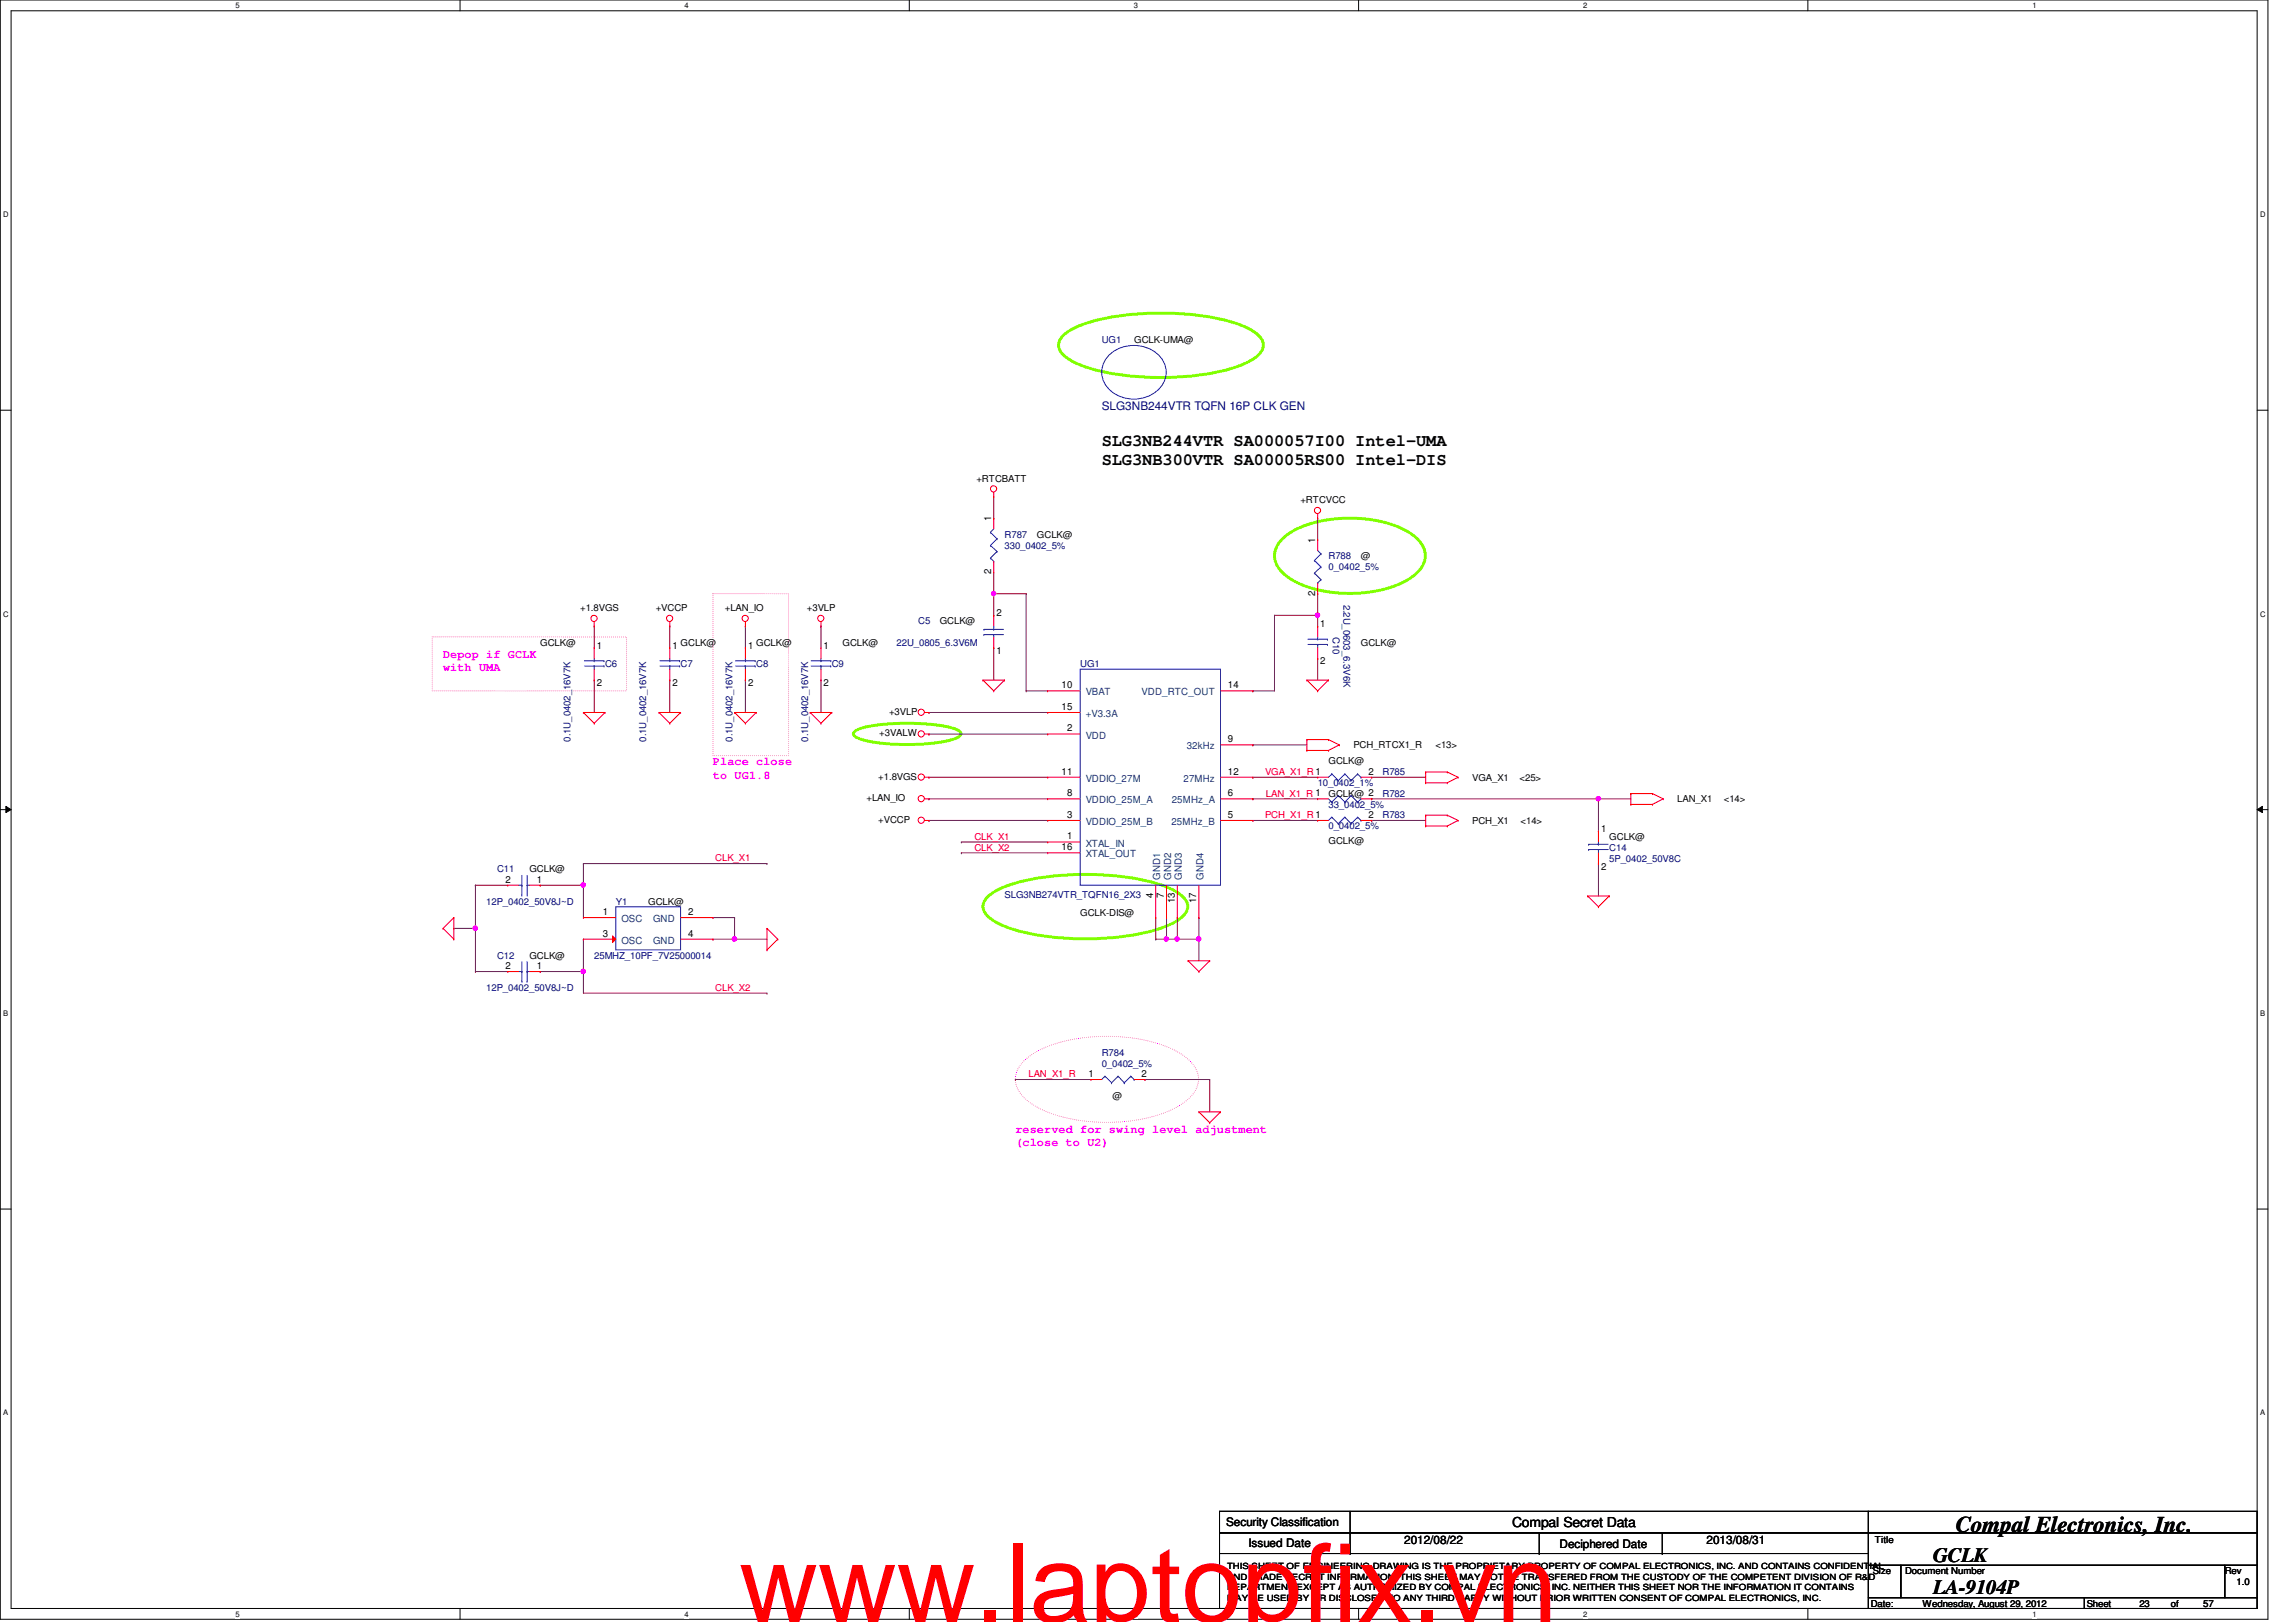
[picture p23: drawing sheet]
<svg xmlns="http://www.w3.org/2000/svg" width="297mm" height="210mm" viewBox="0 0 297 210" stroke-linecap="round" stroke-linejoin="round" font-family="sans-serif">
<defs><g id="words">
<text font-size="14.1" fill="#f00" x="95.6" y="209.9">www.laptopfix.vn</text>
<text font-size="2.9" x="253" y="198.2">Compal Electronics, Inc.</text>
<g font-size="2.6">
<text x="250.1" y="202.1">GCLK</text>
<text x="250.1" y="206.3">LA-9104P</text>
</g>
<g font-size="2.2">
<text x="142.5" y="57.7">SLG3NB244VTR SA000057I00 Intel-UMA</text>
<text x="142.5" y="60.2">SLG3NB300VTR SA00005RS00 Intel-DIS</text>
</g>
<text font-size="1.8" x="195.6" y="197.6">Compal Secret Data</text>
<text font-size="1.5" fill="#000080" x="142.5" y="53.1">SLG3NB244VTR TQFN 16P CLK GEN</text>
<g font-size="1.5" fill="#f0f">
<text x="57.3" y="85.1">Depop if GCLK</text>
<text x="57.3" y="86.8">with UMA</text>
<text x="92.2" y="99.1">Place close</text>
<text x="92.2" y="100.8">to UG1.8</text>
<text x="131.4" y="146.6">reserved for swing level adjustment</text>
<text x="131.4" y="148.3">(close to U2)</text>
</g>
<g font-size="1.5">
<text x="158.6" y="197.5">Security Classification</text>
<text x="161.5" y="200.2">Issued Date</text>
<text x="181.6" y="199.8">2012/08/22</text>
<text x="201.8" y="200.3">Deciphered Date</text>
<text x="220.8" y="199.8">2013/08/31</text>
</g>
<g font-size="1.3">
<text x="128.2" y="67.5" transform="rotate(-90 128.2 67.5)">1</text>
<text x="170.1" y="70.3" transform="rotate(-90 170.1 70.3)">1</text>
<text x="128.2" y="74.3" transform="rotate(-90 128.2 74.3)">2</text>
<text x="170.1" y="77.1" transform="rotate(-90 170.1 77.1)">2</text>
<text x="77.2" y="83.9">1</text>
<text x="87" y="83.9">1</text>
<text x="96.8" y="83.9">1</text>
<text x="106.5" y="83.9">1</text>
<text x="128.9" y="79.8">2</text>
<text x="170.8" y="81.2">1</text>
<text x="77.2" y="88.8">2</text>
<text x="87" y="88.8">2</text>
<text x="96.8" y="88.8">2</text>
<text x="106.5" y="88.8">2</text>
<text x="128.9" y="84.6">1</text>
<text x="137.3" y="89.1">10</text>
<text x="158.9" y="89.1">14</text>
<text x="170.8" y="86">2</text>
<text x="137.3" y="91.9">15</text>
<text x="138" y="94.7">2</text>
<text x="137.3" y="100.2">11</text>
<text x="158.9" y="96.1">9</text>
<text x="158.9" y="100.2">12</text>
<text x="177" y="100.2">2</text>
<text x="138" y="105.8">3</text>
<text x="138" y="103">8</text>
<text x="158.9" y="105.8">5</text>
<text x="158.9" y="103">6</text>
<text x="177" y="105.8">2</text>
<text x="207.1" y="107.7">1</text>
<text x="137.3" y="110">16</text>
<text x="138" y="108.6">1</text>
<text x="207.1" y="112.5">2</text>
<text x="65.4" y="114.2">2</text>
<text x="69.5" y="114.2">1</text>
<text x="78" y="118.4">1</text>
<text x="89" y="118.4">2</text>
<text x="149.2" y="116.2" transform="rotate(-90 149.2 116.2)">4</text>
<text x="150.6" y="116.2" transform="rotate(-90 150.6 116.2)">7</text>
<text x="152" y="116.9" transform="rotate(-90 152 116.9)">13</text>
<text x="154.8" y="116.9" transform="rotate(-90 154.8 116.9)">17</text>
<text x="65.4" y="125.4">2</text>
<text x="69.5" y="125.4">1</text>
<text x="78" y="121.2">3</text>
<text x="89" y="121.2">4</text>
<text x="140.8" y="139.4">1</text>
<text x="147.7" y="139.4">2</text>
</g>
<g font-size="1.3" fill="#004080">
<text x="140.5" y="95.6">VDD</text>
<text x="140.5" y="90">VBAT</text>
<text x="140.5" y="92.8">+V3.3A</text>
<text x="147.7" y="90">VDD_RTC_OUT</text>
<text x="140.5" y="101.2">VDDIO_27M</text>
<text x="153.1" y="101.2">27MHz</text>
<text x="153.5" y="97">32kHz</text>
<text x="140.5" y="106.8">VDDIO_25M_B</text>
<text x="140.5" y="104">VDDIO_25M_A</text>
<text x="151.5" y="106.8">25MHz_B</text>
<text x="151.6" y="104">25MHz_A</text>
<text x="140.5" y="109.6">XTAL_IN</text>
<text x="140.5" y="111">XTAL_OUT</text>
<text x="150.1" y="113.8" transform="rotate(-90 150.1 113.8)">GND1</text>
<text x="151.5" y="113.8" transform="rotate(-90 151.5 113.8)">GND2</text>
<text x="152.9" y="113.8" transform="rotate(-90 152.9 113.8)">GND3</text>
<text x="155.7" y="113.8" transform="rotate(-90 155.7 113.8)">GND4</text>
<text x="80.4" y="119.3">OSC</text>
<text x="84.5" y="119.3">GND</text>
<text x="80.4" y="122.1">OSC</text>
<text x="84.5" y="122.1">GND</text>
</g>
<g font-size="1.2" fill="#000080">
<text x="142.5" y="44.4">UG1</text>
<text x="130" y="69.6">R787</text>
<text x="130" y="71">330_0402_5%</text>
<text x="171.9" y="72.4">R788</text>
<text x="171.9" y="73.8">0_0402_5%</text>
<text x="116" y="83.6">22U_0805_6.3V6M</text>
<text x="118.8" y="80.8">C5</text>
<text x="172.4" y="82.4" transform="rotate(90 172.4 82.4)">C10</text>
<text x="173.8" y="78.2" transform="rotate(90 173.8 78.2)">2.2U_0603_6.3V6K</text>
<text x="78.3" y="86.4">C6</text>
<text x="88" y="86.4">C7</text>
<text x="97.8" y="86.4">C8</text>
<text x="107.6" y="86.4">C9</text>
<text x="139.7" y="86.4">UG1</text>
<text x="73.8" y="96" transform="rotate(-90 73.8 96)">0.1U_0402_16V7K</text>
<text x="83.6" y="96" transform="rotate(-90 83.6 96)">0.1U_0402_16V7K</text>
<text x="94.8" y="96" transform="rotate(-90 94.8 96)">0.1U_0402_16V7K</text>
<text x="104.6" y="96" transform="rotate(-90 104.6 96)">0.1U_0402_16V7K</text>
<text x="170.5" y="101.7">10_0402_1%</text>
<text x="178.9" y="100.3">R785</text>
<text x="171.9" y="107.3">0_0402_5%</text>
<text x="171.9" y="104.5">33_0402_5%</text>
<text x="178.9" y="105.9">R783</text>
<text x="178.9" y="103.1">R782</text>
<text x="64.3" y="112.9">C11</text>
<text x="208.2" y="110.1">C14</text>
<text x="208.2" y="111.5">5P_0402_50V8C</text>
<text x="62.9" y="117.1">12P_0402_50V8J~D</text>
<text x="79.7" y="117.1">Y1</text>
<text x="130" y="116.2">SLG3NB274VTR_TQFN16_2X3</text>
<text x="64.3" y="124.1">C12</text>
<text x="76.9" y="124.1">25MHZ_10PF_7V25000014</text>
<text x="62.9" y="128.3">12P_0402_50V8J~D</text>
<text x="142.5" y="136.7">R784</text>
<text x="142.5" y="138">0_0402_5%</text>
</g>
<g font-size="1.2">
<text x="146.7" y="44.4">GCLK-UMA@</text>
<text x="126.3" y="62.3">+RTCBATT</text>
<text x="168.2" y="65.1">+RTCVCC</text>
<text x="134.2" y="69.6">GCLK@</text>
<text x="176.1" y="72.4">@</text>
<text x="69.9" y="83.6">GCLK@</text>
<text x="75.1" y="79.1">+1.8VGS</text>
<text x="84.8" y="79.1">+VCCP</text>
<text x="88" y="83.6">GCLK@</text>
<text x="93.8" y="79.1">+LAN_IO</text>
<text x="97.8" y="83.6">GCLK@</text>
<text x="104.4" y="79.1">+3VLP</text>
<text x="109" y="83.6">GCLK@</text>
<text x="121.6" y="80.8">GCLK@</text>
<text x="176.1" y="83.6">GCLK@</text>
<text x="113.7" y="95.3">+3VALW</text>
<text x="115" y="92.5">+3VLP</text>
<text x="113.6" y="100.9">+1.8VGS</text>
<text x="171.9" y="98.9">GCLK@</text>
<text x="175.1" y="96.9">PCH_RTCX1_R</text>
<text x="185.7" y="96.9">&lt;13&gt;</text>
<text x="190.5" y="101">VGA_X1</text>
<text x="196.6" y="101">&lt;25&gt;</text>
<text x="112.1" y="103.7">+LAN_IO</text>
<text x="113.6" y="106.5">+VCCP</text>
<text x="171.9" y="103.1">GCLK@ 2</text>
<text x="190.5" y="106.6">PCH_X1</text>
<text x="196.7" y="106.6">&lt;14&gt;</text>
<text x="217" y="103.8">LAN_X1</text>
<text x="223" y="103.8">&lt;14&gt;</text>
<text x="68.5" y="112.9">GCLK@</text>
<text x="171.9" y="109.3">GCLK@</text>
<text x="208.2" y="108.7">GCLK@</text>
<text x="83.9" y="117.1">GCLK@</text>
<text x="139.7" y="118.5">GCLK-DIS@</text>
<text x="68.5" y="124.1">GCLK@</text>
<text x="143.9" y="142.2">@</text>
<text x="242.3" y="203.7">Size</text>
<text x="242.6" y="199.6">Title</text>
<text x="246.5" y="203.7">Document Number</text>
<text x="287.8" y="203.7">Rev</text>
<text x="242" y="207.9">Date:</text>
<text x="248.7" y="207.9">Wednesday, August 29, 2012</text>
<text x="270" y="207.9">Sheet</text>
<text x="276.8" y="207.9">23</text>
<text x="280.8" y="207.9">of</text>
<text x="285" y="207.9">57</text>
<text x="289.3" y="205.1">1.0</text>
</g>
<g font-size="1.2" fill="#f00">
<text x="163.7" y="100.3">VGA_X1_R1</text>
<text x="163.7" y="105.9">PCH_X1_R1</text>
<text x="163.8" y="103.1">LAN_X1_R 1</text>
<text x="92.5" y="111.5">CLK_X1</text>
<text x="126.1" y="110.1">CLK_X2</text>
<text x="126.1" y="108.7">CLK_X1</text>
<text x="92.5" y="128.2">CLK_X2</text>
<text x="133.1" y="139.4">LAN_X1_R</text>
</g>
<g font-size="1.1">
<text x="158.7" y="203.1">THIS SHEET OF ENGINEERING DRAWING IS THE PROPRIETARY PROPERTY OF COMPAL ELECTRONICS, INC. AND CONTAINS CONFIDENTIAL</text>
<text x="158.8" y="204.4">AND TRADE SECRET INFORMATION. THIS SHEET MAY NOT BE TRANSFERED FROM THE CUSTODY OF THE COMPETENT DIVISION OF R&amp;D</text>
<text x="158.8" y="205.8">DEPARTMENT EXCEPT AS AUTHORIZED BY COMPAL ELECTRONICS, INC. NEITHER THIS SHEET NOR THE INFORMATION IT CONTAINS</text>
<text x="158.8" y="207.1">MAY BE USED BY OR DISCLOSED TO ANY THIRD PARTY WITHOUT PRIOR WRITTEN CONSENT OF COMPAL ELECTRONICS, INC.</text>
</g>
<g font-size="1">
<text x="30.5" y="1.1">5</text>
<text x="88.6" y="1.1">4</text>
<text x="146.7" y="1.1">3</text>
<text x="204.8" y="1.1">2</text>
<text x="262.9" y="1.1">1</text>
<text x=".4" y="28.1">D</text>
<text x="292.4" y="28.1">D</text>
<text x=".4" y="79.8">C</text>
<text x="292.4" y="79.8">C</text>
<text x=".4" y="131.5">B</text>
<text x="292.4" y="131.5">B</text>
<text x=".4" y="183.2">A</text>
<text x="292.4" y="183.2">A</text>
<text x="30.5" y="209.2">5</text>
<text x="88.6" y="209.2">4</text>
<text x="146.7" y="209.2">3</text>
<text x="204.8" y="209.2">2</text>
<text x="262.9" y="209.2">1</text>
</g>
</g></defs>
<path d="M0 0h293.4v209.5h-293.4zM1.4 1.4h290.6v206.8h-290.6z" fill="none" stroke="#000" stroke-width=".13"/>
<g fill="#fff">
<path d="M30.5 .2h.5v1.1h-.5z"/>
<path d="M30.5 208.3h.5v1.1h-.5z"/>
</g>
<path d="M59.5 0v1.4M59.5 208.2v1.3" fill="none" stroke="#000" stroke-width=".13"/>
<g fill="#fff">
<path d="M88.6 .2h.5v1.1h-.5z"/>
<path d="M88.6 208.3h.5v1.1h-.5z"/>
</g>
<path d="M117.6 0v1.4M117.6 208.2v1.3" fill="none" stroke="#000" stroke-width=".13"/>
<g fill="#fff">
<path d="M146.7 .2h.5v1.1h-.5z"/>
<path d="M146.7 208.3h.5v1.1h-.5z"/>
</g>
<path d="M175.8 0v1.4M175.8 208.2v1.3" fill="none" stroke="#000" stroke-width=".13"/>
<g fill="#fff">
<path d="M204.8 .2h.6v1.1h-.6z"/>
<path d="M204.8 208.3h.6v1.1h-.6z"/>
</g>
<path d="M233.9 0v1.4M233.9 208.2v1.3" fill="none" stroke="#000" stroke-width=".13"/>
<g fill="#fff">
<path d="M262.9 .2h.6v1.1h-.6z"/>
<path d="M262.9 208.3h.6v1.1h-.6z"/>
<path d="M.4 27.2h.7v1.1h-.7z"/>
<path d="M292.4 27.2h.7v1.1h-.7z"/>
<path d="M.4 78.9h.7v1.1h-.7z"/>
<path d="M292.4 78.9h.7v1.1h-.7z"/>
</g>
<path d="M0 53.1h1.4M292 53.1h1.4" fill="none" stroke="#000" stroke-width=".13"/>
<g fill="#fff">
<path d="M.4 130.6h.7v1.1h-.7z"/>
<path d="M292.4 130.6h.6v1.1h-.6z"/>
</g>
<path d="M0 104.8h1.4M.8 104.4l.6 .4-.6 .4zM292 104.8l.7-.4v.8zM292 104.8h1.4" fill="none" stroke="#000" stroke-width=".13"/>
<path d="M.8 104.4l.6 .4-.6 .4zM292 104.8l.7-.4v.8z" fill="#000"/>
<g fill="#fff">
<path d="M.4 182.3h.7v1.1h-.7z"/>
<path d="M292.4 182.3h.6v1.1h-.6z"/>
</g>
<path d="M0 156.5h1.4M292 156.5h1.4" fill="none" stroke="#000" stroke-width=".13"/>
<path d="M92.2 76.8h9.8v21h-9.8zM55.9 82.4h25.2v7h-25.2zM132.3 137.5a11.7 11.7 0 0 1 6.3-3 22.9 22.9 0 0 1 13 1.2 6.1 6.1 0 0 1 3.4 3.2 3 3 0 0 1-.9 2.9 11.8 11.8 0 0 1-6.3 3 22.7 22.7 0 0 1-13-1.2 6.1 6.1 0 0 1-3.3-3.2 3 3 0 0 1 .8-2.9z" fill="none" stroke="#f0f" stroke-width=".13" stroke-dasharray="0 .3"/>
<path d="M137.4 43.6a7.7 7.7 0 0 1 3.4-1.9 36.6 36.6 0 0 1 18.8 0 7.8 7.8 0 0 1 3.4 1.9 1.52 1.52 0 0 1 0 2.2 7.8 7.8 0 0 1-3.4 1.8 36 36 0 0 1-18.8 0 7.8 7.8 0 0 1-3.4-1.8 1.52 1.52 0 0 1 0-2.2zM165.8 69.9a10.5 10.5 0 0 1 6-2.6 16.8 16.8 0 0 1 10.2 1.4 4.2 4.2 0 0 1 2.4 3.2 3.4 3.4 0 0 1-1.6 2.7 15 15 0 0 1-9.6 2.1 13 13 0 0 1-6.7-2.1 3.2 3.2 0 0 1-1.5-3.4l.3-.7zM110.5 94.7a4.8 4.8 0 0 1 2.4-.8 28.6 28.6 0 0 1 10.5 .4l.8 .4 .1 .3-.1 .2a8.9 8.9 0 0 1-4.4 1.1 25.2 25.2 0 0 1-8.5-.6l-.8-.5-.1-.2zM127.6 116.2a7.7 7.7 0 0 1 3.4-1.8 36.6 36.6 0 0 1 18.8 0 7.8 7.8 0 0 1 3.4 1.8 1.52 1.52 0 0 1 0 2.2 7.8 7.8 0 0 1-3.4 1.9 36 36 0 0 1-18.8 0 7.8 7.8 0 0 1-3.4-1.9 1.52 1.52 0 0 1 0-2.2z" fill="none" stroke="#80ff00" stroke-width=".38"/>
<g fill="none" stroke="#800040" stroke-width=".13">
<path d="M76.9 88h.1M76.9 81h.1M76.9 81v2.8M76.9 88v4.2M106.2 81h.1M106.2 88h.1M106.2 81v2.8M106.2 88v4.2M120.2 92.2h15.3M120.2 92.2h.1M162.1 96.4h7M162.1 96.4h.1"/>
<path d="M120.2 100.6h15.3M120.2 100.6h.1M124.4 110.4h11.1M124.4 109h11.1M124.4 110.4h.1M124.4 109h.1M155.1 118.7h.1M155.1 118.7v2.8h-2.8M162.1 103.4h.1M162.1 106.2h.1M162.1 103.4h8.4M162.1 106.2h8.4"/>
<path d="M177.5 106.2h.1M177.5 106.2h6.9M206.8 103.4h.1M206.8 103.4h4.2M131.4 139.7h.1M131.4 139.7h9.7M148.1 139.7h.1M148.1 139.7h8.4M152.3 121.5h.1M156.5 139.7h.1M156.5 139.7v4.2"/>
</g>
<circle cx="155.1" cy="121.5" r=".29" fill="#f0f"/>
<circle cx="155.1" cy="121.5" r=".29" fill="none" stroke="#f0f" stroke-width=".13"/>
<circle cx="152.3" cy="121.5" r=".29" fill="#f0f"/>
<circle cx="152.3" cy="121.5" r=".29" fill="none" stroke="#f0f" stroke-width=".13"/>
<path d="M149.5 118.7h.1M149.5 118.7v2.8M152.3 118.7h.1M152.3 118.7v2.8h-1.4M150.9 121.5h.1M155.1 121.5h.1M155.1 121.5v2.8" fill="none" stroke="#800040" stroke-width=".13"/>
<circle cx="150.9" cy="121.5" r=".29" fill="#f0f"/>
<circle cx="150.9" cy="121.5" r=".29" fill="none" stroke="#f0f" stroke-width=".13"/>
<g fill="none" stroke="#800040" stroke-width=".13">
<path d="M164.9 79.6h.1M164.9 79.6v9.8h-2.8M170.5 79.6h.1M170.5 79.6v1.4M86.7 81h.1M86.7 88h.1M86.7 81v2.8M86.7 88v4.2M96.4 81h.1M96.4 88h.1M96.4 81v2.8M96.4 88v4.2"/>
<path d="M162.1 89.4h.1M120.2 103.4h15.3M120.2 106.2h15.3M120.2 103.4h.1M120.2 106.2h.1M150.9 118.7h.1M150.9 118.7v2.8h-1.4M149.5 121.5h.1"/>
</g>
<circle cx="170.4" cy="79.6" r=".29" fill="#f0f"/>
<circle cx="170.4" cy="79.6" r=".29" fill="none" stroke="#f0f" stroke-width=".13"/>
<path d="M164.9 79.6h5.6M164.9 79.6h.1M170.5 85.2h.1M170.5 85.2v2.8M162.1 100.6h.1M162.1 100.6h8.4M177.5 100.6h.1M177.5 100.6h6.9M206.8 107.6h.1M206.8 103.4v4.2" fill="none" stroke="#800040" stroke-width=".13"/>
<circle cx="206.8" cy="103.4" r=".29" fill="#f0f"/>
<circle cx="206.8" cy="103.4" r=".29" fill="none" stroke="#f0f" stroke-width=".13"/>
<g fill="none" stroke="#800040" stroke-width=".13">
<path d="M61.5 114.6h.1M61.5 114.6v5.5h-2.8M61.5 114.6h4.2M69.9 114.6h5.6M69.9 114.6h.1M75.5 114.6h.1M75.5 111.8h23.7M75.5 114.6v4.1M99.2 111.8h.1M177.5 103.4h.1M177.5 103.4h29.3M206.8 111.8h.1"/>
<path d="M206.8 111.8v4.2M58.7 120.1h.1M61.5 125.7h.1M61.5 125.7h4.2M69.9 125.7h.1M75.5 121.5h.1M75.5 121.5v4.2h-5.6"/>
</g>
<circle cx="61.5" cy="120.1" r=".29" fill="#f0f"/>
<circle cx="61.5" cy="120.1" r=".29" fill="none" stroke="#f0f" stroke-width=".13"/>
<path d="M75.5 111.8h.1M75.5 111.8v2.8M92.2 118.7h.1M92.2 118.7h2.8M95 118.7h.1M95 118.7v2.8h-2.8M61.5 120.1h.1M61.5 120.1v5.6M92.2 121.5h.1" fill="none" stroke="#800040" stroke-width=".13"/>
<circle cx="75.4" cy="114.5" r=".29" fill="#f0f"/>
<circle cx="75.4" cy="114.5" r=".29" fill="none" stroke="#f0f" stroke-width=".13"/>
<path d="M95 121.5h.1M95 121.5h4.2" fill="none" stroke="#800040" stroke-width=".13"/>
<circle cx="95" cy="121.5" r=".29" fill="#f0f"/>
<circle cx="95" cy="121.5" r=".29" fill="none" stroke="#f0f" stroke-width=".13"/>
<path d="M75.5 125.7h.1M75.5 125.7v2.8" fill="none" stroke="#800040" stroke-width=".13"/>
<circle cx="75.4" cy="125.7" r=".29" fill="#f0f"/>
<circle cx="75.4" cy="125.7" r=".29" fill="none" stroke="#f0f" stroke-width=".13"/>
<g fill="none" stroke="#800040" stroke-width=".13">
<path d="M128.6 67.1h.1M128.6 79.6h.1M128.6 76.8h.1M128.6 64.3v2.8M128.6 76.8v2.8M128.6 76.8h4.2M132.8 76.8h.1M132.8 76.8v12.6M120.2 95h15.3M120.2 95h.1M128.6 83.8h.1M128.6 83.8v4.2"/>
<path d="M132.8 89.4h.1M132.8 89.4h2.7M75.5 128.5h23.7M99.2 128.5h.1"/>
</g>
<circle cx="128.5" cy="76.8" r=".29" fill="#f0f"/>
<circle cx="128.5" cy="76.8" r=".29" fill="none" stroke="#f0f" stroke-width=".13"/>
<path d="M128.6 76.8h.1M128.6 74v2.8M170.5 67.1h.1M170.5 76.8h.1M170.5 67.1v2.7M170.5 76.8v2.8" fill="none" stroke="#800040" stroke-width=".13"/>
<g fill="none" stroke="#f00" stroke-width=".13">
<path d="M128.6 64.3h.1M128.6 63.7v.6M170.5 67.1h.1M170.5 66.5v.6M75.5 92.2l1.4 1.4M75.5 92.2h.1M75.5 92.2h2.8M76.9 81h.1M76.9 93.6h.1M76.9 80.5v.5M78.3 92.2h.1M78.3 92.2l-1.4 1.4"/>
<path d="M85.3 92.2l1.4 1.4M85.3 92.2h.1M85.3 92.2h2.7M86.7 81h.1M86.7 93.6h.1M86.7 80.5v.5M88 92.2h.1M88 92.2l-1.3 1.4M95 92.2l1.4 1.4M95 92.2h.1M95 92.2h2.8M96.4 93.6h.1"/>
<path d="M96.4 81h.1M96.4 83.8h.1M96.4 88h.1M96.4 80.5v.5M96.4 83.8v1.4M96.4 86.6v1.4M97.8 92.2h.1M97.8 92.2l-1.4 1.4M104.8 92.2l1.4 1.4M104.8 92.2h.1M104.8 92.2h2.8M106.2 81h.1"/>
<path d="M106.2 93.6h.1M106.2 80.5v.5M107.6 92.2h.1M107.6 92.2l-1.4 1.4M119.6 92.2h.6M119.6 95h.6M120.2 92.2h.1M120.2 95h.1M127.2 88l1.4 1.4M127.2 88h.1M127.2 88h2.8M128.6 89.4h.1"/>
<path d="M130 88h.1M130 88l-1.4 1.4M169.1 97.1h.1M169.1 95.7h.1M169.1 88h.1M169.1 95.7h2.8M169.1 95.7v1.4M169.1 88h2.8M169.1 97.1h2.8M169.1 88l1.4 1.4M170.5 89.4h.1M171.9 95.7h.1"/>
<path d="M171.9 97.1h.1M171.9 88h.1M171.9 95.7l1.4 .7M171.9 88l-1.4 1.4M173.3 96.4h.1M173.3 96.4l-1.4 .7M184.4 99.9h.1M184.4 99.9v1.4M184.4 99.9h2.8M187.2 99.9h.1M187.2 99.9l1.4 .7M58.7 118.7h.1"/>
<path d="M58.7 118.7v2.8M58.7 118.7l-1.4 1.4M75.5 118.7h4.2M75.5 118.7h.1M119.6 106.2h.6M119.6 100.6h.6M119.6 103.4h.6M120.2 106.2h.1M120.2 100.6h.1M120.2 103.4h.1M184.4 106.9h2.8M184.4 101.3h2.8"/>
<path d="M184.4 106.9h.1M184.4 105.5h.1M184.4 101.3h.1M184.4 105.5h2.8M184.4 105.5v1.4M187.2 105.5h.1M187.2 106.9h.1M187.2 101.3h.1M187.2 105.5l1.4 .7M188.6 106.2h.1M188.6 100.6h.1M188.6 106.2l-1.4 .7"/>
<path d="M188.6 100.6l-1.4 .7M205.4 116h.1M205.4 116h2.8M205.4 116l1.4 1.3M206.8 117.3h.1M208.2 116h.1M208.2 116l-1.4 1.3M211 104.1h2.8M211 104.1h.1M211 102.7h.1M211 102.7h2.8M211 102.7v1.4"/>
<path d="M213.8 102.7h.1M213.8 104.1h.1M213.8 102.7l1.4 .7M215.2 103.4h.1M215.2 103.4l-1.4 .7M57.3 120.1h.1M57.3 120.1l1.4 1.4M58.7 121.5h.1M99.2 120.1l1.4 1.4M99.2 122.9h.1M99.2 120.1h.1M99.2 120.1v2.8"/>
<path d="M100.6 121.5h.1M100.6 121.5l-1.4 1.4M153.7 124.3h.1M153.7 124.3h2.8M153.7 124.3l1.4 1.4M155.1 125.7h.1M156.5 124.3h.1M156.5 124.3l-1.4 1.4M155.1 143.9l1.4 1.4M155.1 143.9h.1M155.1 143.9h2.8M156.5 145.3h.1"/>
<path d="M157.9 143.9h.1M157.9 143.9l-1.4 1.4"/>
<circle cx="128.5" cy="63.3" r=".4"/>
<circle cx="170.4" cy="66.1" r=".4"/>
<circle cx="76.9" cy="80" r=".4"/>
<circle cx="86.6" cy="80" r=".4"/>
<circle cx="96.4" cy="80" r=".4"/>
<circle cx="106.2" cy="80" r=".4"/>
<circle cx="119.2" cy="95" r=".4"/>
<circle cx="119.2" cy="92.2" r=".4"/>
<circle cx="119.2" cy="106.1" r=".4"/>
<circle cx="119.2" cy="103.4" r=".4"/>
<circle cx="119.2" cy="100.6" r=".4"/>
</g>
<g fill="none" stroke="#000" stroke-width=".13">
<path d="M157.8 195.6h83.9v2.8h-83.9zM157.8 198.4h83.9v2.6h-83.9zM174.7 198.4h.1M174.7 195.6v5.4M199.1 198.4v2.6M215 198.4v2.6M241.7 195.6h50.3v2.8h-50.3zM241.7 198.4h50.3v4.2h-50.3zM157.8 201h83.9v7.2h-83.9zM174.7 201h.1M199.1 201h.1M215 201h.1"/>
<path d="M241.7 202.6h4.2v4.2h-4.2zM241.7 206.8h28v1.4h-28zM245.9 202.6h41.9v4.2h-41.9zM269.7 206.8h22.3v1.4h-22.3zM287.8 202.6h4.2v4.2h-4.2z"/>
</g>
<path d="M95.2 86.2h2.5M95.2 85.5h2.5M96.4 85.5h.1M96.4 86.2h.1M96.4 85.2v.3M96.4 86.2v.4M97.7 86.2h.1M97.7 85.5h.1M79.7 117.3h8.3v5.6h-8.3z" fill="none" stroke="#00f" stroke-width=".13"/>
<path d="M79.2 121.1l.5 .4-.5 .5z" fill="#f00"/>
<g fill="none" stroke="#f00" stroke-width=".13">
<path d="M128.6 67.1h.1M128.6 74h.1M128.6 79.6h.1M128.6 67.1v1.4M128.6 72.6v1.4M128.6 79.6v1.4M170.5 69.8h.1M170.5 76.8h.1M170.5 69.8v1.4M170.5 75.4v1.4M76.9 83.8h.1M76.9 88h.1"/>
<path d="M76.9 83.8v1.4M76.9 86.6v1.4M86.7 83.8h.1M86.7 88h.1M86.7 83.8v1.4M86.7 86.6v1.4M106.2 83.8h.1M106.2 88h.1M106.2 83.8v1.4M106.2 86.6v1.4M128.6 83.8h.1M128.6 82.4v1.4"/>
<path d="M135.5 95h.1M135.5 89.4h.1M135.5 92.2h.1M135.5 95h4.2M135.5 89.4h4.2M135.5 92.2h4.2M157.9 96.4h4.2M157.9 89.4h4.2M162.1 96.4h.1M162.1 89.4h.1M170.5 81h.1M170.5 85.2h.1"/>
<path d="M170.5 81v1.4M170.5 83.8v1.4M65.7 114.6h1.4M65.7 114.6h.1M68.5 114.6h1.4M69.9 114.6h.1M88 118.7h4.2M92.2 118.7h.1M135.5 109h.1M135.5 106.2h.1M135.5 103.4h.1M135.5 100.6h.1"/>
<path d="M135.5 110.4h.1M135.5 106.2h4.2M135.5 109h4.2M135.5 103.4h4.2M135.5 100.6h4.2M135.5 110.4h4.2M149.5 118.7h.1M149.5 114.6v4.1M150.9 118.7h.1M150.9 114.6v4.1M152.3 118.7h.1M152.3 114.6v4.1"/>
<path d="M155.1 118.7h.1M155.1 114.6v4.1M157.9 106.2h4.2M157.9 103.4h4.2M157.9 100.6h4.2M162.1 106.2h.1M162.1 103.4h.1M162.1 100.6h.1M170.5 106.2h1.4M170.5 103.4h1.4M170.5 100.6h1.4M170.5 106.2h.1"/>
<path d="M170.5 103.4h.1M170.5 100.6h.1M176.1 106.2h1.4M176.1 103.4h1.4M176.1 100.6h1.4M177.5 106.2h.1M177.5 103.4h.1M177.5 100.6h.1M206.8 107.6h.1M206.8 111.8h.1M206.8 107.6v1.4M206.8 110.4v1.4"/>
<path d="M65.7 125.7h1.4M65.7 125.7h.1M68.5 125.7h1.4M69.9 125.7h.1M75.5 121.5h4.2M75.5 121.5h.1M79.2 121.1l.5 .4-.5 .5zM88 121.5h4.2M92.2 121.5h.1M141.1 139.7h1.4M141.1 139.7h.1M146.7 139.7h1.4"/>
<path d="M148.1 139.7h.1"/>
</g>
<g fill="none" stroke="#00f" stroke-width=".13">
<path d="M143.7 45.7a4.6 4.6 0 0 1 6.8 1.1 3.3 3.3 0 0 1-2.2 4.6 4.5 4.5 0 0 1-5.4-1.9 3.1 3.1 0 0 1 .8-3.8zM128.1 68.9h.1M128.1 70.6h.1M128.1 72.2h.1M128.1 68.9l.9 .8M128.1 70.6l.9 .8M128.1 72.2l.5 .4M128.6 72.6h.1M128.6 68.5l-.5 .4M129 69.7h.1M129 71.4h.1M129 69.7l-.9 .9"/>
<path d="M129 71.4l-.9 .8M170 72.5h.1M170 74.2h.1M170 72.5l.9 .9M170 74.2l.9 .8M170.5 75.4h.1M170.5 71.2l.4 .5M170.9 71.7h.1M170.9 73.4h.1M170.9 75h.1M170.9 71.7l-.9 .8M170.9 73.4l-.9 .8"/>
<path d="M170.9 75l-.4 .4M75.6 86.2h2.5M75.6 85.5h2.5M76.9 85.5h.1M76.9 86.2h.1M76.9 85.2v.3M76.9 86.2v.4M78.1 86.2h.1M78.1 85.5h.1M85.4 86.2h2.5M85.4 85.5h2.5M86.7 85.5h.1"/>
<path d="M86.7 86.2h.1M86.7 85.2v.3M86.7 86.2v.4M87.9 86.2h.1M87.9 85.5h.1M104.9 86.2h2.6M104.9 85.5h2.6M106.2 85.5h.1M106.2 86.2h.1M106.2 85.2v.3M106.2 86.2v.4M107.5 86.2h.1"/>
<path d="M107.5 85.5h.1M127.3 81.4h2.5M127.3 82.1h2.5M127.3 81.4h.1M127.3 82.1h.1M128.6 82.1h.1M128.6 81.4h.1M128.6 81v.4M128.6 82.1v.3M139.7 86.6h18.2v28h-18.2zM169.2 83.4h2.5M169.2 82.7h2.5"/>
<path d="M170.5 82.7h.1M170.5 83.4h.1M170.5 82.4v.3M170.5 83.4v.4M171.7 83.4h.1M171.7 82.7h.1M67.1 114.6h.4M67.5 115.8h.1M67.5 114.6h.1M67.5 113.3v2.5M68.2 114.6h.3M68.2 114.6h.1"/>
<path d="M68.2 115.8h.1M68.2 113.3v2.5M171.9 103.4l.4 .4M172.3 105.7l-.4 .5M172.3 100.2l-.4 .4M172.3 105.7h.1M172.3 103.8h.1M172.3 100.2h.1M172.3 105.7l.8 .9M172.3 100.2l.8 .8M173.1 106.6h.1M173.1 103h.1"/>
<path d="M173.1 101h.1M173.1 103l.9 .8M173.1 103l-.8 .8M174 105.7l-.9 .9M174 100.2l-.9 .8M174 105.7h.1M174 103.8h.1M174 100.2h.1M174 105.7l.8 .9M174 100.2l.8 .8M174.8 106.6h.1M174.8 103h.1"/>
<path d="M174.8 101h.1M174.8 103l.8 .8M174.8 103l-.8 .8M175.6 105.7h.1M175.6 103.8h.1M175.6 100.2h.1M175.6 105.7l.5 .5M175.6 100.2l.5 .4M175.6 105.7l-.8 .9M175.6 100.2l-.8 .8M176.1 103.4l-.5 .4M176.1 106.2h.1"/>
<path d="M176.1 103.4h.1M176.1 100.6h.1M205.5 109.9h2.6M205.5 109.3h2.6M205.5 109.9h.1M205.5 109.3h.1M206.8 109.3h.1M206.8 109.9h.1M206.8 109v.3M206.8 109.9v.5M67.1 125.7h.4M67.5 127h.1"/>
<path d="M67.5 125.7h.1M67.5 124.5v2.5M68.2 125.7h.3M68.2 125.7h.1M68.2 127h.1M68.2 124.5v2.5M143 139.3l-.5 .4M143 139.3h.1M143 139.3l.8 .8M144.6 139.3h.1M144.6 139.3l.9 .8M144.6 139.3l-.8 .8"/>
<path d="M146.3 139.3h.1M146.3 139.3l.4 .4M146.3 139.3l-.8 .8M146.7 139.7h.1M143.8 140.1h.1M145.5 140.1h.1"/>
</g>
<circle cx="155.1" cy="121.5" r=".29" fill="#f0f"/>
<circle cx="155.1" cy="121.5" r=".29" fill="none" stroke="#f0f" stroke-width=".13"/>
<circle cx="152.3" cy="121.5" r=".29" fill="#f0f"/>
<circle cx="152.3" cy="121.5" r=".29" fill="none" stroke="#f0f" stroke-width=".13"/>
<circle cx="150.9" cy="121.5" r=".29" fill="#f0f"/>
<circle cx="150.9" cy="121.5" r=".29" fill="none" stroke="#f0f" stroke-width=".13"/>
<circle cx="170.4" cy="79.6" r=".29" fill="#f0f"/>
<circle cx="170.4" cy="79.6" r=".29" fill="none" stroke="#f0f" stroke-width=".13"/>
<circle cx="206.8" cy="103.4" r=".29" fill="#f0f"/>
<circle cx="206.8" cy="103.4" r=".29" fill="none" stroke="#f0f" stroke-width=".13"/>
<circle cx="61.5" cy="120.1" r=".29" fill="#f0f"/>
<circle cx="61.5" cy="120.1" r=".29" fill="none" stroke="#f0f" stroke-width=".13"/>
<circle cx="75.4" cy="114.5" r=".29" fill="#f0f"/>
<circle cx="75.4" cy="114.5" r=".29" fill="none" stroke="#f0f" stroke-width=".13"/>
<circle cx="95" cy="121.5" r=".29" fill="#f0f"/>
<circle cx="95" cy="121.5" r=".29" fill="none" stroke="#f0f" stroke-width=".13"/>
<circle cx="75.4" cy="125.7" r=".29" fill="#f0f"/>
<circle cx="75.4" cy="125.7" r=".29" fill="none" stroke="#f0f" stroke-width=".13"/>
<circle cx="128.5" cy="76.8" r=".29" fill="#f0f"/>
<circle cx="128.5" cy="76.8" r=".29" fill="none" stroke="#f0f" stroke-width=".13"/>
<use href="#words"/>
</svg>
